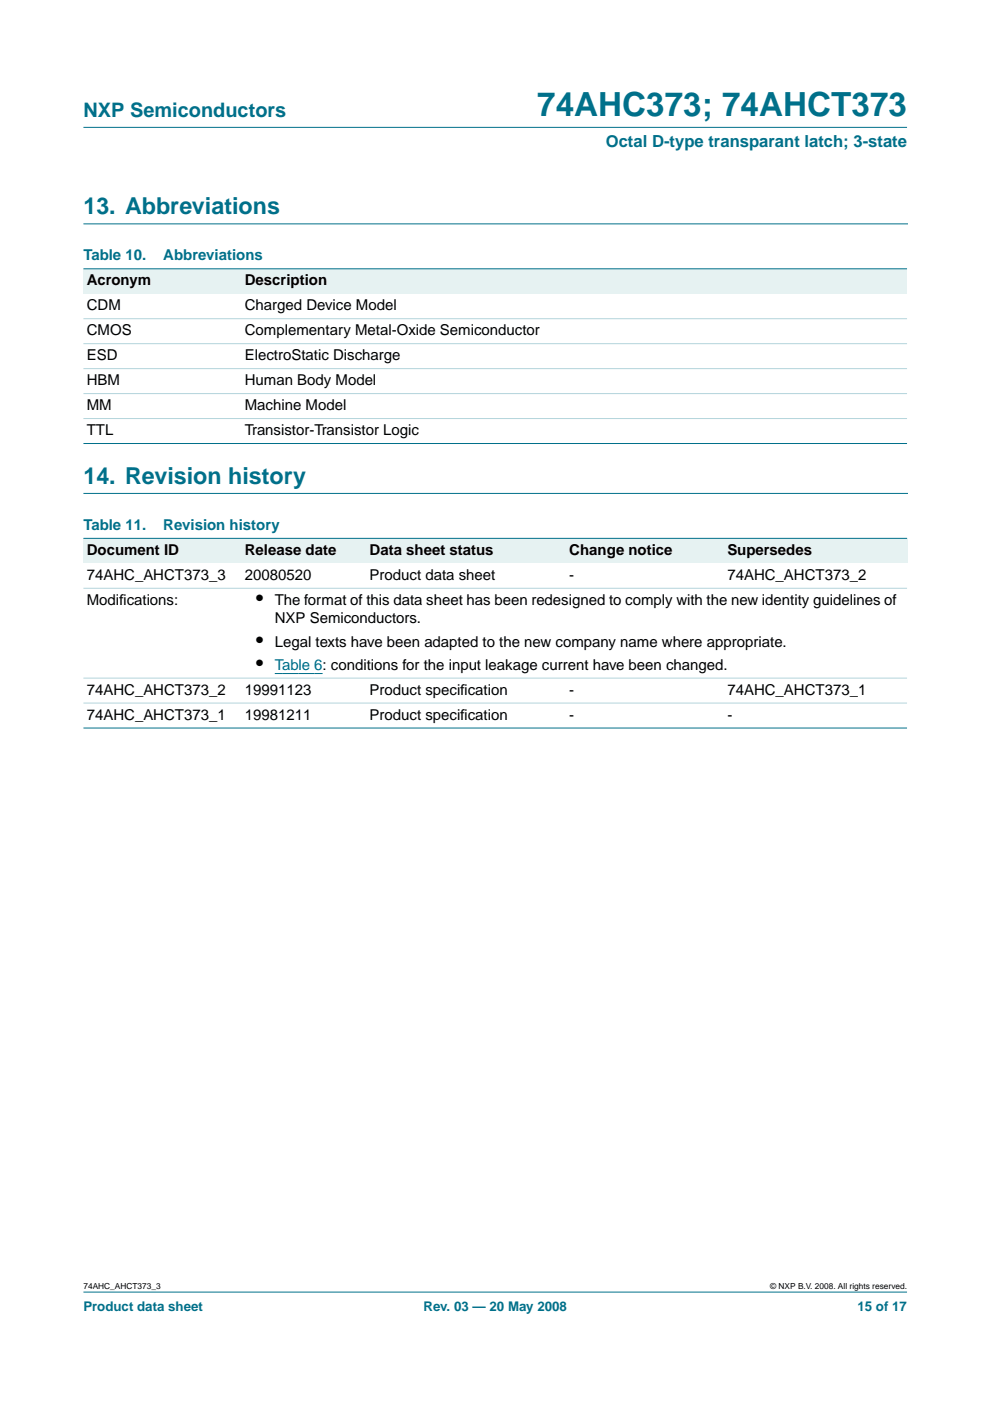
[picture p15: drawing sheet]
<svg xmlns="http://www.w3.org/2000/svg" width="210mm" height="297mm" viewBox="0 0 210 297" stroke-linecap="round" stroke-linejoin="round" font-family="sans-serif">
<defs><g id="words">
<text font-size="7.1" fill="#00708a" x="113.9" y="24.7">74AHC373; 74AHCT373</text>
<g font-size="4.9" fill="#00708a">
<text x="17.7" y="45.5">13. Abbreviations</text>
<text x="17.7" y="102.6">14. Revision history</text>
</g>
<text font-size="4.2" fill="#00708a" x="17.7" y="24.9">NXP Semiconductors</text>
<g font-size="4.2">
<text x="54.3" y="128.3">•</text>
<text x="54.3" y="137.1">•</text>
<text x="54.3" y="142">•</text>
</g>
<text font-size="3.5" fill="#00708a" x="128.4" y="31.1">Octal D-type transparant latch; 3-state</text>
<g font-size="3.2" fill="#00708a">
<text x="17.7" y="55.2">Table 10.</text>
<text x="34.6" y="55.2">Abbreviations</text>
<text x="17.7" y="112.4">Table 11.</text>
<text x="34.6" y="112.4">Revision history</text>
</g>
<g font-size="3.2">
<text x="18.4" y="65.8">CDM</text>
<text x="18.4" y="60.5">Acronym</text>
<text x="51.9" y="60.5">Description</text>
<text x="51.9" y="65.8">Charged Device Model</text>
<text x="18.4" y="71.1">CMOS</text>
<text x="51.9" y="71.1">Complementary Metal-Oxide Semiconductor</text>
<text x="18.4" y="76.4">ESD</text>
<text x="51.9" y="76.4">ElectroStatic Discharge</text>
<text x="18.4" y="81.7">HBM</text>
<text x="51.9" y="81.7">Human Body Model</text>
<text x="18.4" y="87">MM</text>
<text x="51.9" y="87">Machine Model</text>
<text x="18.4" y="92.3">TTL</text>
<text x="51.9" y="92.3">Transistor-Transistor Logic</text>
<text x="18.4" y="117.7">Document ID</text>
<text x="51.9" y="117.7">Release date</text>
<text x="78.4" y="117.7">Data sheet status</text>
<text x="120.7" y="117.7">Change notice</text>
<text x="154.2" y="117.7">Supersedes</text>
<text x="18.4" y="123">74AHC_AHCT373_3</text>
<text x="51.9" y="123">20080520</text>
<text x="78.4" y="123">Product data sheet</text>
<text x="120.7" y="123">-</text>
<text x="154.2" y="123">74AHC_AHCT373_2</text>
<text x="18.4" y="128.3">Modif</text>
<text x="25.3" y="128.3">ications:</text>
<text x="58.3" y="128.3">The format of this data sheet has been redesigned to comply with the new identity guidelines of</text>
<text x="58.3" y="132.1">NXP Semiconductors.</text>
<text x="58.3" y="137.1">Legal texts have been adapted to the new company name where appropriate.</text>
<text x="18.4" y="147.3">74AHC_AHCT373_2</text>
<text x="51.9" y="147.3">19991123</text>
<text x="78.4" y="147.3">Product specif</text>
<text x="97.6" y="147.3">ication</text>
<text x="120.7" y="147.3">-</text>
<text x="154.2" y="147.3">74AHC_AHCT373_1</text>
<text x="18.4" y="152.6">74AHC_AHCT373_1</text>
<text x="51.9" y="152.6">19981211</text>
<text x="78.4" y="152.6">Product specif</text>
<text x="97.6" y="152.6">ication</text>
<text x="120.7" y="152.6">-</text>
<text x="154.2" y="152.6">-</text>
</g>
<text font-size="3.2" fill="#00f" x="58.3" y="142">Table 6: conditions for the input leakage current have been changed.</text>
<g font-size="2.8" fill="#00708a">
<text x="17.7" y="278">Product data sheet</text>
<text x="89.8" y="278">Rev. 03 — 20 May 2008</text>
<text x="181.8" y="278">15 of 17</text>
</g>
<g font-size="1.8">
<text x="17.7" y="273.4">74AHC_AHCT373_3</text>
<text x="163.3" y="273.4">© NXP B.V. 2008. All rights reserved.</text>
</g>
</g></defs>
<g fill="#00708a" stroke="#00708a" stroke-width=".21">
<path d="M17.7 273.9h174.6z"/>
<path d="M17.7 27h174.6z"/>
</g>
<path d="M17.7 47.5h174.7M17.7 104.6h174.7" fill="none" stroke="#00708a" stroke-width=".21"/>
<g fill="#e6f2f2">
<path d="M17.7 57h33.5v5.3h-33.5z" fill-rule="evenodd"/>
<path d="M51.2 57h141.1v5.3h-141.1z" fill-rule="evenodd"/>
<path d="M17.7 114.1h33.5v5.3h-33.5z" fill-rule="evenodd"/>
<path d="M51.2 114.1h26.5v5.3h-26.5z" fill-rule="evenodd"/>
<path d="M77.7 114.1h42.3v5.3h-42.3z" fill-rule="evenodd"/>
<path d="M120 114.1h33.5v5.3h-33.5z" fill-rule="evenodd"/>
<path d="M153.5 114.1h38.8v5.3h-38.8z" fill-rule="evenodd"/>
</g>
<path d="M58.3 142.8h10.1" fill="none" stroke="#00f" stroke-width=".21"/>
<g fill="#00708a" stroke="#00708a" stroke-width=".21">
<path d="M17.7 57h174.6z"/>
<path d="M17.7 94h174.6z"/>
<path d="M17.7 114.1h174.6z"/>
<path d="M17.7 154.4h174.6z"/>
</g>
<g fill="#b3d4db" stroke="#b3d4db" stroke-width=".21">
<path d="M17.7 67.6h174.6z"/>
<path d="M17.7 72.9h174.6z"/>
<path d="M17.7 78.2h174.6z"/>
<path d="M17.7 83.4h174.6z"/>
<path d="M17.7 88.7h174.6z"/>
<path d="M17.7 124.7h174.6z"/>
<path d="M17.7 143.8h174.6z"/>
<path d="M17.7 149.1h174.6z"/>
</g>
<use href="#words"/>
</svg>
